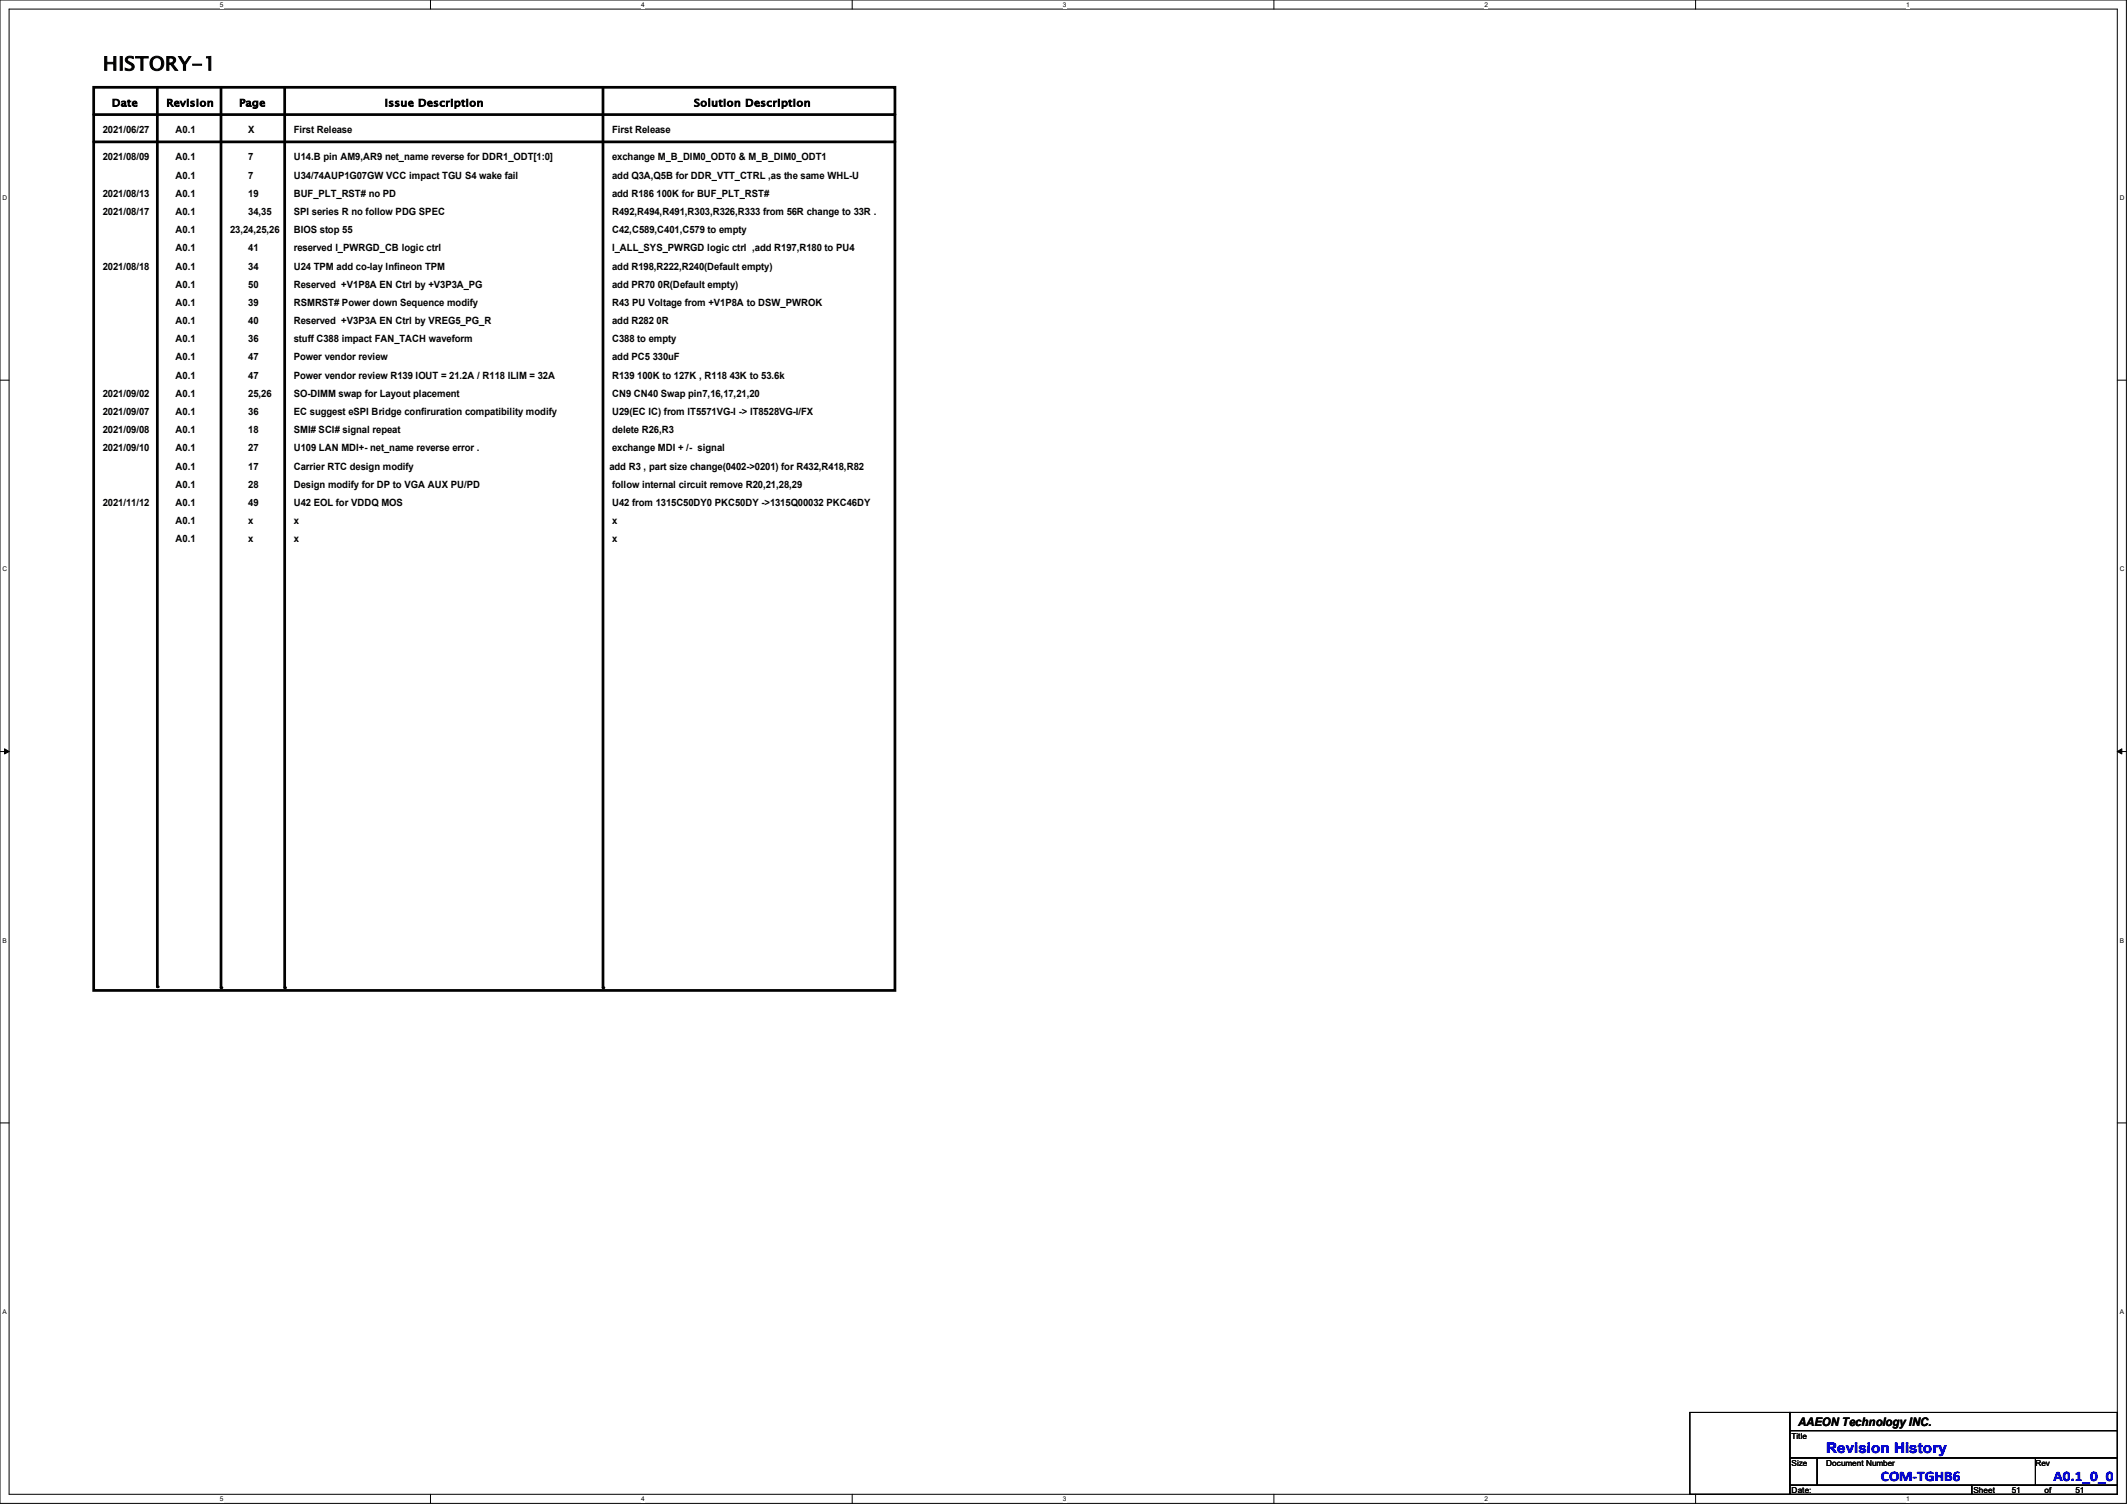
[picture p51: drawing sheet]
<svg xmlns="http://www.w3.org/2000/svg" width="297mm" height="210mm" viewBox="0 0 297 210" stroke-linecap="round" stroke-linejoin="round" font-family="sans-serif">
<defs><g id="words">
<text font-size="2.7" x="14.4" y="9.8">HISTORY-1</text>
<g font-size="2" fill="#00f">
<text x="255" y="203">Revision History</text>
<text x="262.6" y="206.8">COM-TGHB6</text>
<text x="286.8" y="206.8">A0.1_0_0</text>
</g>
<text font-size="1.7" x="251.1" y="199.1">AAEON Technology INC.</text>
<g font-size="1.4">
<text x="15.6" y="14.9">Date</text>
<text x="23.2" y="14.9">Revision</text>
<text x="33.4" y="14.9">Page</text>
<text x="53.7" y="14.9">Issue Description</text>
<text x="96.9" y="14.9">Solution Description</text>
<text x="14.4" y="18.6">2021/06/27</text>
<text x="14.4" y="22.4">2021/08/09</text>
<text x="24.5" y="18.6">A0.1</text>
<text x="24.5" y="22.4">A0.1</text>
<text x="34.7" y="22.4">7</text>
<text x="34.7" y="18.6">X</text>
<text x="41" y="18.6">First Release</text>
<text x="41" y="22.4">U14.B pin AM9,AR9 net_name reverse for DDR1_ODT[1:0]</text>
<text x="85.5" y="22.4">exchange M_B_DIM0_ODT0 &amp; M_B_DIM0_ODT1</text>
<text x="85.5" y="18.6">First Release</text>
<text x="14.4" y="27.5">2021/08/13</text>
<text x="24.5" y="24.9">A0.1</text>
<text x="24.5" y="27.5">A0.1</text>
<text x="34.7" y="27.5">19</text>
<text x="34.7" y="24.9">7</text>
<text x="41" y="24.9">U34/74AUP1G07GW VCC impact TGU S4 wake fail</text>
<text x="41" y="27.5">BUF_PLT_RST# no PD</text>
<text x="85.5" y="27.5">add R186 100K for BUF_PLT_RST#</text>
<text x="85.5" y="24.9">add Q3A,Q5B for DDR_VTT_CTRL ,as the same WHL-U</text>
<text x="14.4" y="30">2021/08/17</text>
<text x="24.5" y="32.6">A0.1</text>
<text x="24.5" y="35.1">A0.1</text>
<text x="24.5" y="30">A0.1</text>
<text x="32.1" y="32.6">23,24,25,26</text>
<text x="34.7" y="30">34,35</text>
<text x="34.7" y="35.1">41</text>
<text x="41" y="32.6">BIOS stop 55</text>
<text x="41" y="30">SPI series R no follow PDG SPEC</text>
<text x="41" y="35.1">reserved I_PWRGD_CB logic ctrl</text>
<text x="85.5" y="30">R492,R494,R491,R303,R326,R333 from 56R change to 33R .</text>
<text x="85.5" y="35.1">I_ALL_SYS_PWRGD logic ctrl ,add R197,R180 to PU4</text>
<text x="85.5" y="32.6">C42,C589,C401,C579 to empty</text>
<text x="14.4" y="37.6">2021/08/18</text>
<text x="24.5" y="37.6">A0.1</text>
<text x="24.5" y="40.2">A0.1</text>
<text x="34.7" y="37.6">34</text>
<text x="34.7" y="40.2">50</text>
<text x="41" y="37.6">U24 TPM add co-lay Infineon TPM</text>
<text x="41" y="40.2">Reserved +V1P8A EN Ctrl by +V3P3A_PG</text>
<text x="85.5" y="37.6">add R198,R222,R240(Default empty)</text>
<text x="85.5" y="40.2">add PR70 0R(Default empty)</text>
<text x="24.5" y="45.3">A0.1</text>
<text x="24.5" y="47.8">A0.1</text>
<text x="24.5" y="42.7">A0.1</text>
<text x="34.7" y="42.7">39</text>
<text x="34.7" y="45.3">40</text>
<text x="34.7" y="47.8">36</text>
<text x="41" y="42.7">RSMRST# Power down Sequence modify</text>
<text x="41" y="45.3">Reserved +V3P3A EN Ctrl by VREG5_PG_R</text>
<text x="41" y="47.8">stuff C388 impact FAN_TACH waveform</text>
<text x="85.5" y="42.7">R43 PU Voltage from +V1P8A to DSW_PWROK</text>
<text x="85.5" y="45.3">add R282 0R</text>
<text x="85.5" y="47.8">C388 to empty</text>
<text x="24.5" y="50.3">A0.1</text>
<text x="24.5" y="52.9">A0.1</text>
<text x="34.7" y="50.3">47</text>
<text x="34.7" y="52.9">47</text>
<text x="41" y="50.3">Power vendor review</text>
<text x="41" y="52.9">Power vendor review R139 IOUT = 21.2A / R118 ILIM = 32A</text>
<text x="85.5" y="50.3">add PC5 330uF</text>
<text x="85.5" y="52.9">R139 100K to 127K , R118 43K to 53.6k</text>
<text x="14.4" y="55.4">2021/09/02</text>
<text x="14.4" y="58">2021/09/07</text>
<text x="24.5" y="55.4">A0.1</text>
<text x="24.5" y="58">A0.1</text>
<text x="34.7" y="55.4">25,26</text>
<text x="34.7" y="58">36</text>
<text x="41" y="55.4">SO-DIMM swap for Layout placement</text>
<text x="41" y="58">EC suggest eSPI Bridge confiruration compatibility modify</text>
<text x="85.5" y="55.4">CN9 CN40 Swap pin7,16,17,21,20</text>
<text x="85.5" y="58">U29(EC IC) from IT5571VG-I -&gt; IT8528VG-I/FX</text>
<text x="14.4" y="60.5">2021/09/08</text>
<text x="14.4" y="63">2021/09/10</text>
<text x="24.5" y="60.5">A0.1</text>
<text x="24.5" y="63">A0.1</text>
<text x="24.5" y="65.6">A0.1</text>
<text x="34.7" y="60.5">18</text>
<text x="34.7" y="63">27</text>
<text x="34.7" y="65.6">17</text>
<text x="41" y="60.5">SMI# SCI# signal repeat</text>
<text x="41" y="63">U109 LAN MDI+- net_name reverse error .</text>
<text x="41" y="65.6">Carrier RTC design modify</text>
<text x="85.1" y="65.6">add R3 , part size change(0402-&gt;0201) for R432,R418,R82</text>
<text x="85.5" y="60.5">delete R26,R3</text>
<text x="85.5" y="63">exchange MDI + /- signal</text>
<text x="14.4" y="70.7">2021/11/12</text>
<text x="24.5" y="68.1">A0.1</text>
<text x="24.5" y="70.7">A0.1</text>
<text x="34.7" y="70.7">49</text>
<text x="34.7" y="68.1">28</text>
<text x="41" y="68.1">Design modify for DP to VGA AUX PU/PD</text>
<text x="41" y="70.7">U42 EOL for VDDQ MOS</text>
<text x="85.5" y="70.7">U42 from 1315C50DY0 PKC50DY -&gt;1315Q00032 PKC46DY</text>
<text x="85.5" y="68.1">follow internal circuit remove R20,21,28,29</text>
<text x="24.5" y="73.2">A0.1</text>
<text x="24.5" y="75.7">A0.1</text>
<text x="34.7" y="73.2">x</text>
<text x="34.7" y="75.7">x</text>
<text x="41" y="73.2">x</text>
<text x="41" y="75.7">x</text>
<text x="85.5" y="73.2">x</text>
<text x="85.5" y="75.7">x</text>
</g>
<g font-size="1.1">
<text x="250.2" y="200.9">Title</text>
<text x="250.2" y="204.7">Size</text>
<text x="250.2" y="208.5">Date:</text>
<text x="255" y="204.7">Document Number</text>
<text x="275.6" y="208.5">Sheet</text>
<text x="280.9" y="208.5">51</text>
<text x="284.2" y="204.7">Rev</text>
<text x="285.5" y="208.5">of</text>
<text x="289.8" y="208.5">51</text>
</g>
<g font-size=".9">
<text x="30.7" y=".9">5</text>
<text x="89.5" y=".9">4</text>
<text x="148.4" y=".9">3</text>
<text x="207.3" y=".9">2</text>
<text x="266.2" y=".9">1</text>
<text x=".3" y="28">D</text>
<text x="296" y="28">D</text>
<text x=".3" y="79.8">C</text>
<text x="296" y="79.8">C</text>
<text x=".3" y="131.7">B</text>
<text x="296" y="131.7">B</text>
<text x=".3" y="183.5">A</text>
<text x="296" y="183.5">A</text>
<text x="30.7" y="209.6">5</text>
<text x="89.5" y="209.6">4</text>
<text x="148.4" y="209.6">3</text>
<text x="207.3" y="209.6">2</text>
<text x="266.2" y="209.6">1</text>
</g>
</g></defs>
<path d="M0 0h296.9v209.9h-296.9zM1.3 1.3h294.4v207.4h-294.4z" fill="none" stroke="#000" stroke-width=".14"/>
<g fill="#fff">
<path d="M30.7 .1h.5v1h-.5z"/>
<path d="M30.7 208.8h.5v1h-.5z"/>
</g>
<path d="M60.1 0v1.3M60.1 208.7v1.2" fill="none" stroke="#000" stroke-width=".14"/>
<g fill="#fff">
<path d="M89.5 .1h.5v1h-.5z"/>
<path d="M89.5 208.8h.5v1h-.5z"/>
</g>
<path d="M119 0v1.3M119 208.7v1.2" fill="none" stroke="#000" stroke-width=".14"/>
<g fill="#fff">
<path d="M148.4 .1h.5v1h-.5z"/>
<path d="M148.4 208.8h.5v1h-.5z"/>
</g>
<path d="M177.9 0v1.3M177.9 208.7v1.2" fill="none" stroke="#000" stroke-width=".14"/>
<g fill="#fff">
<path d="M207.3 .1h.5v1h-.5z"/>
<path d="M207.3 208.8h.5v1h-.5z"/>
</g>
<path d="M236.8 0v1.3M236.8 208.7v1.2" fill="none" stroke="#000" stroke-width=".14"/>
<g fill="#fff">
<path d="M266.2 .1h.5v1h-.5z"/>
<path d="M266.2 208.8h.5v1h-.5z"/>
<path d="M.3 27.2h.7v1h-.7z"/>
<path d="M296 27.2h.6v1h-.6z"/>
<path d="M.3 79h.7v1h-.7z"/>
<path d="M296 79h.6v1h-.6z"/>
</g>
<path d="M0 53.1h1.3M295.7 53.1h1.2" fill="none" stroke="#000" stroke-width=".14"/>
<g fill="#fff">
<path d="M.3 130.9h.6v1h-.6z"/>
<path d="M296 130.9h.6v1h-.6z"/>
</g>
<path d="M0 104.9h1.3M295.7 104.9h1.2" fill="none" stroke="#000" stroke-width=".14"/>
<path d="M.6 104.6l.7 .3-.7 .4zM295.7 104.9l.6-.3v.7z" fill="#000" stroke="#000" stroke-width=".14"/>
<g fill="#fff">
<path d="M.3 182.7h.6v1h-.6z"/>
<path d="M296 182.7h.5v1h-.5z"/>
</g>
<path d="M0 156.8h1.3M295.7 156.8h1.2M236 197.2h13.9v11.5h-13.9zM249.9 197.2h45.8v2.6h-45.8zM249.9 199.8h45.8v3.8h-45.8zM249.9 203.6h3.8v3.8h-3.8zM249.9 207.4h25.4v1.3h-25.4zM253.7 203.6h30.5v3.8h-30.5zM275.3 207.4h20.4v1.3h-20.4zM284.2 203.6h11.5v3.8h-11.5z" fill="none" stroke="#000" stroke-width=".14"/>
<path d="M13.1 12.2h111.9v126.1h-111.9zM13.1 16h111.7M13.1 19.8h111.7M22 12.2v125.6M30.9 12.2v125.7M39.8 12.2v125.7M84.2 12.2v125.7" fill="none" stroke="#000" stroke-width=".38"/>
<g fill="#000">
<circle cx="124.8" cy="16" r=".19"/>
<circle cx="124.8" cy="19.8" r=".19"/>
<circle cx="22" cy="137.8" r=".19"/>
<circle cx="30.9" cy="137.9" r=".19"/>
<circle cx="39.8" cy="137.9" r=".19"/>
<circle cx="84.2" cy="137.9" r=".19"/>
</g>
<use href="#words"/>
</svg>
